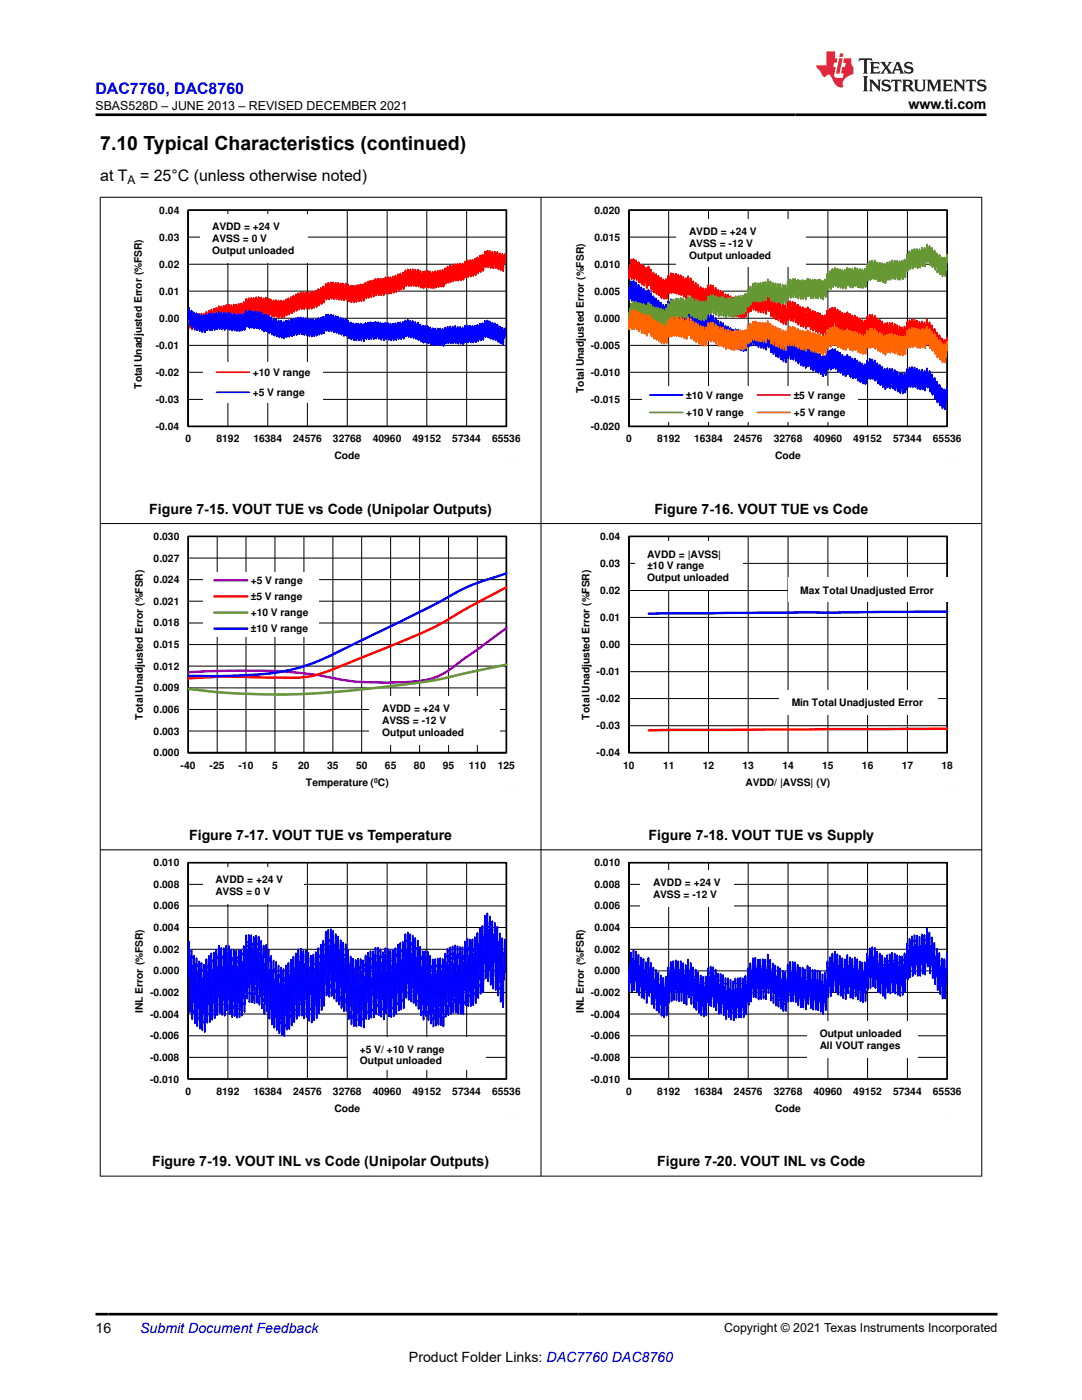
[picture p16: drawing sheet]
<svg xmlns="http://www.w3.org/2000/svg" width="216mm" height="279mm" viewBox="0 0 216 279" stroke-linecap="round" stroke-linejoin="round" font-family="sans-serif">
<defs><g id="words">
<text font-size="3.9" x="20" y="29.9">7.10 Typical Characteristics (continued)</text>
<text font-size="3.2" fill="#00f" x="19" y="18.7">DAC7760, DAC8760</text>
<g font-size="3.2">
<text x="20" y="36.1">at T</text>
<text x="27.9" y="36.1">= 25°C (unless otherwise noted)</text>
</g>
<g font-size="2.8">
<text x="181.3" y="21.8">www.ti.com</text>
<text x="29.8" y="102.5">Figure 7-15. VOUT TUE vs Code (Unipolar Outputs)</text>
<text x="130.6" y="102.5">Figure 7-16. VOUT TUE vs Code</text>
<text x="37.7" y="167.6">Figure 7-17. VOUT TUE vs Temperature</text>
<text x="129.4" y="167.6">Figure 7-18. VOUT TUE vs Supply</text>
<text x="30.3" y="232.7">Figure 7-19. VOUT INL vs Code (Unipolar Outputs)</text>
<text x="131.1" y="232.7">Figure 7-20. VOUT INL vs Code</text>
<text x="19" y="266.1">16</text>
<text x="81.6" y="271.7">Product Folder Links: DAC7760 DAC8760</text>
</g>
<text font-size="2.8" fill="#00f" x="28" y="266.1">Submit Document Feedback</text>
<g font-size="2.5">
<text x="19" y="21.9">SBAS528D – JUNE 2013 – REVISED DECEMBER 2021</text>
<text x="144.5" y="265.8">Copyright © 2021 Texas Instruments Incorporated</text>
</g>
<text font-size="2.4" x="25.5" y="36.7">A</text>
<g font-size="2.1">
<text x="31.8" y="42.6">0.04</text>
<text x="42.4" y="46">AVDD = +24 V</text>
<text x="118.6" y="42.6">0.020</text>
<text x="137.5" y="46.9">AVDD = +24 V</text>
<text x="31.8" y="53.4">0.02</text>
<text x="31.8" y="48">0.03</text>
<text x="42.4" y="48.3">AVSS = 0 V</text>
<text x="42.4" y="50.7">Output unloaded</text>
<text x="118.6" y="53.4">0.010</text>
<text x="118.6" y="48">0.015</text>
<text x="137.5" y="49.3">AVSS = -12 V</text>
<text x="137.5" y="51.6">Output unloaded</text>
<text x="31.8" y="58.8">0.01</text>
<text x="118.6" y="58.8">0.005</text>
<text x="31.8" y="64.2">0.00</text>
<text x="118.6" y="64.2">0.000</text>
<text x="31.1" y="69.6">-0.01</text>
<text x="117.9" y="69.6">-0.005</text>
<text x="28.3" y="77.6" transform="rotate(-90 28.3 77.6)">Total Unadjusted Error (%FSR)</text>
<text x="31.1" y="75">-0.02</text>
<text x="50.5" y="75">+10 V range</text>
<text x="117.9" y="75">-0.010</text>
<text x="31.1" y="80.4">-0.03</text>
<text x="50.5" y="79">+5 V range</text>
<text x="116.5" y="78.5" transform="rotate(-90 116.5 78.5)">Total Unadjusted Error (%FSR)</text>
<text x="117.9" y="80.4">-0.015</text>
<text x="136.9" y="79.6">ì10 V range</text>
<text x="136.9" y="83.1">+10 V range</text>
<text x="158.4" y="79.6">ì5 V range</text>
<text x="158.4" y="83.1">+5 V range</text>
<text x="31.1" y="85.8">-0.04</text>
<text x="37" y="88.3">0</text>
<text x="43.2" y="88.3">8192</text>
<text x="50.6" y="88.3">16384</text>
<text x="58.5" y="88.3">24576</text>
<text x="66.4" y="88.3">32768</text>
<text x="74.4" y="88.3">40960</text>
<text x="82.3" y="88.3">49152</text>
<text x="90.2" y="88.3">57344</text>
<text x="98.2" y="88.3">65536</text>
<text x="117.9" y="85.8">-0.020</text>
<text x="124.9" y="88.3">0</text>
<text x="131.1" y="88.3">8192</text>
<text x="138.5" y="88.3">16384</text>
<text x="146.4" y="88.3">24576</text>
<text x="154.4" y="88.3">32768</text>
<text x="162.3" y="88.3">40960</text>
<text x="170.3" y="88.3">49152</text>
<text x="178.2" y="88.3">57344</text>
<text x="186.1" y="88.3">65536</text>
<text x="66.7" y="91.7">Code</text>
<text x="154.7" y="91.7">Code</text>
<text x="30.7" y="107.7">0.030</text>
<text x="119.7" y="107.7">0.04</text>
<text x="30.7" y="112.1">0.027</text>
<text x="119.7" y="113.1">0.03</text>
<text x="129.1" y="111.3">AVDD = |AVSS|</text>
<text x="129.1" y="113.6">±10 V range</text>
<text x="30.7" y="116.4">0.024</text>
<text x="50" y="116.6">+5 V range</text>
<text x="50" y="119.8">ì5 V range</text>
<text x="119.7" y="118.5">0.02</text>
<text x="129.1" y="116">Output unloaded</text>
<text x="159.7" y="118.5">Max Total Unadjusted Error</text>
<text x="30.7" y="125">0.018</text>
<text x="30.7" y="120.7">0.021</text>
<text x="50" y="123">+10 V range</text>
<text x="119.7" y="123.9">0.01</text>
<text x="30.7" y="129.3">0.015</text>
<text x="50" y="126.2">ì10 V range</text>
<text x="119.7" y="129.3">0.00</text>
<text x="30.7" y="138">0.009</text>
<text x="30.7" y="133.7">0.012</text>
<text x="119" y="134.7">-0.01</text>
<text x="28.5" y="143.6" transform="rotate(-90 28.5 143.6)">Total Unadjusted Error (%FSR)</text>
<text x="30.7" y="142.3">0.006</text>
<text x="76.3" y="142.1">AVDD = +24 V</text>
<text x="117.6" y="143.6" transform="rotate(-90 117.6 143.6)">Total Unadjusted Error (%FSR)</text>
<text x="119" y="140.1">-0.02</text>
<text x="158" y="140.9">Min Total Unadjusted Error</text>
<text x="30.7" y="146.6">0.003</text>
<text x="76.3" y="144.5">AVSS = -12 V</text>
<text x="76.3" y="146.8">Output unloaded</text>
<text x="119" y="145.5">-0.03</text>
<text x="30.7" y="150.9">0.000</text>
<text x="36" y="153.4">-40</text>
<text x="41.8" y="153.4">-25</text>
<text x="47.6" y="153.4">-10</text>
<text x="54.3" y="153.4">5</text>
<text x="59.5" y="153.4">20</text>
<text x="65.3" y="153.4">35</text>
<text x="71" y="153.4">50</text>
<text x="76.8" y="153.4">65</text>
<text x="82.6" y="153.4">80</text>
<text x="88.4" y="153.4">95</text>
<text x="93.6" y="153.4">110</text>
<text x="99.3" y="153.4">125</text>
<text x="119" y="150.9">-0.04</text>
<text x="124.4" y="153.4">10</text>
<text x="132.3" y="153.4">11</text>
<text x="140.2" y="153.4">12</text>
<text x="148.2" y="153.4">13</text>
<text x="156.1" y="153.4">14</text>
<text x="164" y="153.4">15</text>
<text x="172" y="153.4">16</text>
<text x="179.9" y="153.4">17</text>
<text x="187.9" y="153.4">18</text>
<text x="61" y="156.8">Temperature ( C)</text>
<text x="148.8" y="156.8">AVDD/ |AVSS| (V)</text>
<text x="30.7" y="172.9">0.010</text>
<text x="118.6" y="172.9">0.010</text>
<text x="30.7" y="177.2">0.008</text>
<text x="43" y="176.3">AVDD = +24 V</text>
<text x="43" y="178.6">AVSS = 0 V</text>
<text x="118.6" y="177.2">0.008</text>
<text x="130.3" y="176.9">AVDD = +24 V</text>
<text x="130.3" y="179.2">AVSS = -12 V</text>
<text x="30.7" y="185.8">0.004</text>
<text x="30.7" y="181.5">0.006</text>
<text x="118.6" y="185.8">0.004</text>
<text x="118.6" y="181.5">0.006</text>
<text x="30.7" y="190.1">0.002</text>
<text x="118.6" y="190.1">0.002</text>
<text x="30.7" y="194.5">0.000</text>
<text x="118.6" y="194.5">0.000</text>
<text x="28.5" y="202.1" transform="rotate(-90 28.5 202.1)">INL Error (%FSR)</text>
<text x="29.9" y="203.1">-0.004</text>
<text x="29.9" y="198.8">-0.002</text>
<text x="116.5" y="202.1" transform="rotate(-90 116.5 202.1)">INL Error (%FSR)</text>
<text x="117.9" y="203.1">-0.004</text>
<text x="117.9" y="198.8">-0.002</text>
<text x="29.9" y="207.4">-0.006</text>
<text x="117.9" y="207.4">-0.006</text>
<text x="163.6" y="207">Output unloaded</text>
<text x="163.6" y="209.3">All VOUT ranges</text>
<text x="29.9" y="211.7">-0.008</text>
<text x="71.8" y="210.1">+5 V/ +10 V range</text>
<text x="71.8" y="212.4">Output unloaded</text>
<text x="117.9" y="211.7">-0.008</text>
<text x="29.9" y="216">-0.010</text>
<text x="37" y="218.5">0</text>
<text x="43.2" y="218.5">8192</text>
<text x="50.6" y="218.5">16384</text>
<text x="58.5" y="218.5">24576</text>
<text x="66.4" y="218.5">32768</text>
<text x="66.7" y="221.9">Code</text>
<text x="74.4" y="218.5">40960</text>
<text x="82.3" y="218.5">49152</text>
<text x="90.2" y="218.5">57344</text>
<text x="98.2" y="218.5">65536</text>
<text x="117.9" y="216">-0.010</text>
<text x="124.9" y="218.5">0</text>
<text x="131.1" y="218.5">8192</text>
<text x="138.5" y="218.5">16384</text>
<text x="146.4" y="218.5">24576</text>
<text x="154.4" y="218.5">32768</text>
<text x="154.7" y="221.9">Code</text>
<text x="162.3" y="218.5">40960</text>
<text x="170.3" y="218.5">49152</text>
<text x="178.2" y="218.5">57344</text>
<text x="186.1" y="218.5">65536</text>
</g>
<text font-size="1.4" x="74.7" y="156.2">0</text>
</g></defs>
<g fill="none" stroke="#000" stroke-width=".2">
<path d="M37.6 41.9h63.4v43.2h-63.4zM37.6 58.1h63.4M37.6 52.7h63.4M37.6 47.3h63.4M45.5 41.9v43.2M53.4 41.9v43.2M61.3 41.9v43.2M69.3 41.9v43.2M77.2 41.9v43.2M85.2 41.9v43.2M93.1 41.9v43.2M37.6 79.7h63.4"/>
<path d="M37.6 74.3h63.4M37.6 68.9h63.4M37.6 63.5h63.4"/>
</g>
<path d="M37.5 41.9h63.5v43.2h-63.5zM37.5 41.9v43.2" fill="none" stroke="#000" stroke-width=".33"/>
<path d="M62 58.8v-.1l-.3 3-.1-3.4-.2 1.9-.1-.5-.1 1.9-.2-3.3-.3 3.4-.1-3.3-.2 1.9-.1-.5-.1 1.9-.2-3.3-.3 3.4-.1-3.3-.2 1.9-.1-.4-.1 2-.2-3.2-.3 3.5-.1-3.3-.1 2-.1-.4v.3l-.1-.3-.1 1.9-.1-3.2-.4 3.5-.1-3.3-.1 1.9-.1-.4v.4l-.1-.3-.1 1.8-.1-3.2-.4 3.6-.1-3.3-.1 1.9-.1-.5v.4l-.1-.2-.1 1.7-.1-3.3-.4 3.3-.1-3.3-.1 1.9-.1-.5v.3l-.1-.2v1.8l-.2-3.4-.4 3.3-.1-3.3-.3 3.3-.2-3.4-.1 1.8-.1-.5-.2 1.9-.1-3.5-.3 3.2-.2-3.3-.1 2-.1-.4-.2 1.9-.1-3.4-.3 3.2-.2-3.3-.1 1.9-.1-.5-.1 1.8-.2-3.3-.3 3.3-.2-3.3-.1 1.9-.1-.4-.1 1.9-.2-3.3-.3 3.4-.2-3.4-.1 2-.1-.5-.1 1.9v-.8M74.2 57.4l.1 .4 .1-1.9 .2 3.3 .3-3.5 .2 3.3 .1-1.8v.2v-.4l.1 .5 .1-1.9 .2 3.3 .3-3.3 .2 3.3 .1-1.8 .1 .4 .1-1.9 .2 3.4 .3-3.7 .2 3.3 .1-1.8 .1 .4 .1-1.9 .2 3.3 .3-3.3 .2 3.3 .1-2 .1 .5 .1-1.9 .2 3.3 .3-3.5 .2 3.3 .3-3.5v.6v-.7l.2 3.3 .3-3.4 .1 3.3 .1-2 .2 .5 .1-2 .1 3.3 .4-3.8 .1 3.2 .1-1.9 .2 .5 .1-1.9 .1 3.3 .4-3.3 .1 3.3 .1-1.9 .2 .5 .1-1.9 .1 3.3 .4-3.3 .1 3.3 .1-1.9 .2 .4v-1.8l.2 3.4 .1-1.7v.2v-.3l.2 .5 .1-1.9 .1 3.4 .1-1.8 .1 .5 .2-1.9 .1 3.4 .4-3.5 .1 3.2 .3-3.3 .2 3.4 .1-1.9 .1 .5 .2-1.9 .1 3.4 .3-3.3 .1 .9v-.7l.1 3.1M74.3 57.7l-.1-.3-.1 1.9-.2-3.3-.3 3.5-.2-3.3-.3 3.4-.2-3.2-.1 2.1v-.3l-.1 .3v-.3l-.1 1.9-.1-3.4-.4 3.4-.2-3.3v1.9l-.2-.5-.1 1.9-.1-3.3-.4 3.5-.2-3.3v1.9l-.2-.5-.1 2-.1-3.4-.4 3.4-.1-3.4-.1 1.8-.2-.5v1.9l-.2-3.5-.4 3.2-.1-3.3-.1 2-.2-.5v1.9l-.2-3.4-.4 3.3-.1-3.4-.1 1.9-.2-.4v1.8l-.2-3.4-.4 3.3-.1-3.3-.1 1.9-.2-.4v1.8l-.2-3.4-.3 3.4-.2-3.4-.1 2-.1-.5v.3l-.1-.1v1.8l-.2-3.4-.3 3.4-.2-3.2-.3 3.8-.2-3.2-.3 3.5-.2-3.2-.3 3.4-.2-3.2-.1 2-.1-.4-.1 2-.2-3.3-.3 3.5-.2-3.3-.1 2-.1-.5-.1 2-.2-3.3v.4v-.1M98.7 50.9v-.7l.2 3.3 .1-1.9 .1 .5 .1-1.8 .2 3.4 .3-3.1 .2 3.3 .1-1.9 .1 .6 .1-1.9 .2 3.4 .3-3.4 .1 1.6M98.7 50.9l-.3 2.7-.1-3.4-.2 1.9-.1-.5-.1 1.8-.2-3.3-.3 3.3-.1-3.4-.1 1.9-.2-.5-.1 1.9-.1-3.1-.4 3.9-.1-3.3-.1 1.9-.1-.3v.3l-.1-.3-.1 1.9-.1-3.3-.4 3.6-.1-3.3-.4 3.6-.1-3.3-.4 3.5-.1-3.3-.1 2-.1-.5v.3l-.1-.1v1.7l-.2-3.3-.1 1.9-.1-.3v.3v-.4l-.2 1.9-.1-3.3-.1 1.9-.1-.5v.3l-.1-.1v1.7l-.2-3.1-.1 2-.1-.2v.3v-.3l-.2 1.9-.1-3.3-.3 3.4-.2-3.4-.1 2-.1-.5-.2 1.9-.1-3.3-.3 3.3-.2-3.3-.1 2-.1-.5-.1 2-.2-3.3-.3 3.4-.2-3.3-.1 1.9-.1-.4-.1 2-.2-3.3-.3 3.4-.2-3.1v.7v-.6l-.3 3.6-.2-3.3-.3 3.3-.1-3.3-.2 1.9-.1-.5-.1 2-.2-3.3-.3 3.4-.2-3.3v.7v-.5l-.3 3.3-.1-1.7M49.8 62.8l-.2-3.3-.3 3.3-.2-3.2v.6v-.4l-.3 3.7-.2-3.3-.3 3.6-.2-3.3-.1 2v-.4v.3l-.1-.3-.1 1.9-.2-3.4-.3 3.5-.1-3.4-.2 1.9-.1-.4v.3v-.2l-.1 1.8-.2-3.3-.3 3.4-.1-3.3-.2 1.9-.1-.5v.3v-.2l-.1 1.8-.1-3.4-.2 1.8-.1-.5-.1 2-.1-3.3-.4 3.6-.1-3.3-.4 3.4-.1-3.4-.4 3.3-.1-3.3-.1 2-.2-.5-.1 2-.1-3.2-.4 3.5-.1-3.3-.1 2-.2-.5-.1 1.9-.1-3.2-.4 3.4-.1-3.2-.1 1.9-.2-.5v2l-.2-3.2-.3 3.7-.2-3.3-.1 1.9-.1-.5-.1 1.9-.2-3.3-.3 3.3-.2-3.3-.1 1.9-.1-.4-.1 1.8-.2-3.4-.3 3.3-.2-3.3-.1 1.9-.1-.4-.1 1.7-.2-3.4-.3 3.2-.2-3.5-.1 1.8v-.5l-.1 .2" fill="none" stroke="#f00" stroke-width=".33"/>
<path d="M37.5 63l.1-.2v.4l.1-1.8 .2 3.6 .3-3 .1 3.4 .2-1.8 .1 .6 .1-1.9 .2 3.4 .3-3.2 .2 3.4v-1.7l.1 .9 .2-2.4 .2 3.4 .3-3.3 .1 3.5 .1-1.9 .1 .9 .2-2.3 .2 3.4 .3-3.7 .1 3.2 .1-1.9v.9l.1-.8 .1 .4 .1-1.9 .1 3.4 .4-3.5 .1 3.4 .1-1.9v.8l.1-.7 .1 .4 .1-1.9 .1 3.3 .4-3.5 .1 3.4 .4-3.5 .1 3.4 .4-3.3 .1 3.4 .1-1.9v.7l.1-.7 .1 .4 .1-1.8 .1 3.4 .4-3.5 .1 3.2 .1-1.9v.7l.3-2 .1 3.4 .1-1.7v.2v-.3l.1 .5 .2-1.9 .1 3.4 .3-3.4 .2 3.4 .1-1.8v.2v-.3l.1 .5 .2-1.9 .1 3.4 .3-3.4 .2 3.4 .1-1.8v-.1l.1 .4v-.4v.4l.1-1.9 .2 3.3 .3-3.5 .2 3.4 .3-3.7v.4v-.6l.2 3.2 .3-3.2 .2 3.4M62 64.1v.1v-.4l.2 3.4 .1-2v.8v-.7l.1 .4 .1-1.9 .2 3.3 .3-3.4 .2 3.3 .1-1.9v.7l.1-.7v.4l.1-2 .2 3.3 .3-3.4 .2 3.3 .3-3.5 .2 3.3 .3-3.7 .2 3.2 .3-3.3 .2 3.4v-1.8l.1 .2v-.3l.1 .5 .1-2 .2 3.5 .3-3.3 .2 3.4v-1.8l.1-.1 .1 .5 .1-1.8 .1 3.4 .4-3.3 .2 3.4v-1.8v.9l.3-2.3 .1 3.4 .4-3.2 .1 3.4 .1-1.8v.9l.1-.8 .1 .4 .1-2 .1 3.3 .4-3 .1 3.5 .1-1.9v.9l.1-.8 .1 .5 .1-1.9 .1 3.5 .4-3.3 .1 3.4 .1-1.9v.8l.1-.7 .1 .4 .1-1.9 .1 3.4 .4-3.4 .1 3.3 .1-1.9v.8v-.7l.2 .4v-1.9l.2 3.4 .4-3.3 .1 3.4 .1-1.9v.7l.1-.6v.3l.1-2.1 .2 3.2 .3-3.3 .2 3.3 .3-3.4 .2 3.4 .1-1.9 .1 .4M62 64.2v-.1l-.3 3-.2-3.5-.1 1.9-.1-.5v.8v-.8l-.1 1.9-.2-3.4-.3 3.4-.1-3.4-.2 1.9-.1-.5v.8v-.9l-.1 1.9-.2-3.4-.3 3.4-.1-3.4-.3 2.5v-.9l-.1 1.9-.2-3.3-.3 3.5-.1-3.4-.3 2.6v-1l-.1 1.9-.1-3.3-.4 3.4-.1-3.3-.1 1.9-.2-.5v.1l-.1 1.8-.1-3.2-.4 3.6-.1-3.4-.1 1.9-.1-.5v.3l-.1-.2-.1 1.8-.1-3.4-.1 1.7v-.2l-.1 .4v-.5l-.1 .6v-.6l-.1 1.8-.1-3.4-.1 1.9-.1-.5v.3l-.1-.2v1.7l-.2-3.4-.3 2.1v-.7l-.1 1.9-.1-3.4-.3 3.2-.2-3.4-.1 1.8-.1-.5v.6v-.7l-.2 1.9-.1-3.5-.3 3.1-.2-3.4-.4 3.5-.1-3.5-.1 1.8-.1-.5v.1l-.1 1.8-.2-3.5-.1 1.9-.1-.4v.7v-.8l-.1 1.9-.2-3.5-.3 3.3-.2-3.4-.1 1.9-.1-.4v.8v-.8l-.1 1.9-.2-3.3-.3 3.3-.2-3.5-.2 2.4v-.9l-.1 1.9v-.8M74.2 65.8l.1 .5 .1-1.9 .2 3.3 .3-3.5 .2 3.4 .1-1.7v.1v-.3l.1 .5 .1-1.9 .2 3.4 .3-3.3 .2 3.4 .1-1.8v-.1l.1 .5 .1-1.9 .2 3.5 .3-3.6 .2 3.3 .1-1.8v.9l.2-2.4 .2 3.5 .3-3.4 .1 3.4 .1-1.9 .1 .9 .2-2.3 .2 3.3 .3-3.4 .1 3.3 .1-1.9v.8l.3-2.4 .2 3.4 .3-3.4 .1 3.4 .1-2v.8l.1-.7 .1 .4 .1-1.9 .1 3.3 .4-3.7 .1 3.3 .1-1.9v.8l.1-.8 .1 .5 .1-1.9 .1 3.4 .4-3.3 .1 3.4 .1-1.9v.7l.1-.6 .1 .4 .1-1.9 .1 3.4 .4-3.3 .1 3.5 .3-3.3 .2 3.5 .1-1.7v.2v-.4l.2 .6 .1-1.9 .1 3.5 .3-3.2 .2 3.4 .4-3.4 .1 3.3 .3-3.2 .2 3.4 .1-1.8 .1 .5 .2-1.9 .1 3.5 .3-3.3 .2 3.3M98.7 65.2v-.7l.2 3.4 .1-1.8v.7v-.7l.1 .5 .2-1.8 .1 3.5 .3-3.2 .2 3.5 .1-1.9v.8v-.7l.1 .4 .2-1.8 .1 3.5 .3-3.4 .1 1.6v-.7M98.7 65.2l-.1 1.2-.1-.5v.1l-.1 1.8-.1-3.4-.2 1.9-.1-.5v.8v-.9l-.1 1.9-.2-3.5-.3 3.3-.1-3.5-.3 2.3v-.9l-.1 1.9-.1-3.2-.4 3.8-.1-3.3-.3 2.5v-.9l-.1 1.8-.1-3.3-.4 3.5-.1-3.3-.4 3.5-.1-3.4-.4 3.5-.1-3.4-.1 2-.1-.5v.3l-.1-.1v1.7l-.2-3.4-.4 3.4-.1-3.5-.1 1.9-.1-.4v.3l-.1-.2v1.8l-.2-3.2-.4 3.6-.1-3.4-.3 3.4-.2-3.4-.1 1.9-.1-.4v.6v-.7l-.2 1.9-.1-3.4-.3 3.3-.2-3.4-.1 1.9-.1-.4v.7v-.8l-.1 2-.2-3.4-.3 3.4-.2-3.4-.1 2-.1-.5v.8v-.8l-.1 1.9-.2-3.3-.3 3.4-.2-3.2v.6v-.5l-.3 3.5-.2-3.4-.3 3.3-.2-3.4-.2 2.4v-1l-.1 2-.2-3.4-.3 3.4-.2-3.4-.2 2.5v-.9l-.1 1.8-.1-1.7" fill="none" stroke="#00f" stroke-width=".33"/>
<path d="M40.6 72.3h23.9v8h-23.9z" fill-rule="evenodd" fill="#fff"/>
<path d="M43.2 74.3h6.6" fill="none" stroke="#f00" stroke-width=".33"/>
<path d="M43.2 78.3h6.6" fill="none" stroke="#00f" stroke-width=".33"/>
<path d="M24 40.9h80v52.3h-80z" fill="none" stroke="#fefefe" stroke-width=".2" stroke-dasharray=".4 .1" stroke-linecap="butt"/>
<path d="M39.9 42.8h21.5v9.6h-21.5z" fill-rule="evenodd" fill="#fff"/>
<g fill="none" stroke="#000" stroke-width=".2">
<path d="M125.5 41.9h63.5v43.2h-63.5zM125.5 58.1h63.5M125.5 52.7h63.5M125.5 47.3h63.5M133.4 41.9v43.2M141.4 41.9v43.2M149.3 41.9v43.2M157.2 41.9v43.2M165.2 41.9v43.2M173.1 41.9v43.2M181.1 41.9v43.2M125.5 79.7h63.5"/>
<path d="M125.5 74.3h63.5M125.5 68.9h63.5M125.5 63.5h63.5"/>
</g>
<path d="M125.5 41.9h63.5v43.2h-63.5zM125.5 41.9v43.2" fill="none" stroke="#000" stroke-width=".33"/>
<path d="M125.5 58.8v-1l.1 2 .1-2.7 .1 1.8 .1-2.8 .2 4 .1-3 .1 1.8 .1-2.8 .1 3.9 .2-2.7 .1 1.9 .1-2.9 .2 4.1 .1-2.8 .1 1.9 .1-2.7v1.2v-1.1l.1 4 .2-2.7 .1 1.9 .1-2.8 .1 4.1 .2-2.9 .1 1.9 .1-2.8 .1 4 .1-2.1v.9l.1-1.6 .1 2 .1-2.7 .1 4.1 .2-2.7 .1 1.5 .1-3.2 .1 3.9 .2-2.6 .1 2 .1-2.6 .1 4.2 .2-2.8v1.9l.2-2.7 .1 4.1 .1-2.8 .2 1.9 .1-2.8 .1 4.1 .2-2.7 .1 1.9 .1-2.9 .1 4.1 .1-2.8 .2 1.9 .1-2.7 .1 4.1 .1-2.8 .1 1.9 .2-2.8 .1 4 .1-2.9 .1 1.8 .2-2.9 .1 4 .1-2.9 .1 1.6 .2-3.4 .1 3.6 .1-2.9 .1 1.8 .2-2.9 .1 4 .1-2.8 .1 1.8 .1-2.9 .2 3.9 .1-2.8 .1 1.8 .1-2.8 .2 4 .1-2.8 .1 1.9 .1-2.9 .2 4.1 .1-2.8 .1 1.8 .1-2.9 .1 4 .2-2.7 .1 1.9 .1-2.9 .2 4.1 .1-2.7 .1 1.8 .1-2.8v1.2l.1-1.1v4l.2-2.8 .1 1.6 .1-3.3 .2 3.9 .1-2.7 .1 2 .1-1M137.7 63.6l.1-2.5 .1 4.2 .2-2.7 .1 1.9 .1-2.8 .2 4.1 .1-2.8 .1 1.9 .1-2.8 .1 4.1 .2-2.7 .1 1.8 .1-2.7 .2 4.1 .1-2.7 .1 1.8 .1-2.8 .1 4.1 .2-2.8 .1 1.9 .1-2.8 .2 4 .1-2.8 .1 1.7 .1-2.8 .1 3.9 .2-2.9 .1 1.6 .1-3.3 .1 3.8 .2-2.8 .1 1.8 .1-2.8v1.4v-1.1l.1 3.7 .2-2.8v1.9l.2-2.9 .1 4v-1.1v1.2l.2-2.8 .1 1.9 .1-2.7 .1 4.1 .1-2.7 .1 1.9 .2-2.8 .1 4v-1.1v1.2l.2-2.8 .1 1.8 .1-2.9 .1 4 .1-2.8 .1 1.8 .2-2.7 .1 4 .2-2.7 .1 1.9 .1-2.7 .1 4.1 .1-2.7 .1 1.8v-.5l.1 .2 .1-2.7 .1 3.9 .2-2.7v1.8l.1-2.7 .2 4 .1-2.8 .1 1.9 .2-2.8 .1 4 .2-3v1.7l.2-2.8 .1 4 .1-2.9 .1 1.9 .1-2.9 .1 1.2v-1.1l.1 3.9 .1-2.8 .1 1.8 .2-2.9 .1 4.1 .1-2.8 .1 1.8 .1-2.9 .2 4 .1-2.9 .1 1.8 .2-2.9 .1 3.9 .1-2.9 .1 1.5 .1-3.1 .2 3.7 .1-2.9 .1 1.8 .2-2.9 .1 3.8 .1-2.5M149.9 67.2l.1-1.1 .1 1.7 .1-3 .1 4 .2-2.9 .1 1.8 .2-2.8v3.9l.1-1v1.2l.1-2.8 .1 1.9 .1-2.8 .1 4 .2-2.8 .1 1.8 .1-2.9 .2 4.1 .1-2.9 .1 1.8 .1-2.8 .2 4 .1-2.8 .1 1.8 .1-2.8 .2 4 .1-2.8 .1 1.7 .1-3.3 .1 4 .2-2.6 .1 2 .1-2.6 .1 4.1 .2-2.8 .1 1.9 .1-2.7 .1 4 .2-2.9v1.9l.2-2.6 .1 4 .2-2.8 .1 1.8 .1-2.8 .1 4.1 .2-2.8v1.8l.2-2.8 .1 4.1 .2-2.7 .1 1.9 .1-2.8 .1 4 .1-2.7 .1 1.8 .2-2.9 .1 4 .2-2.9 .1 1.6 .1-3.2 .1 3.7 .1-2.8 .1 1.8 .2-2.8 .1 4 .1-2.8 .1 1.8 .2-2.9 .1 4 .1-2.8 .1 1.9 .2-2.9 .1 4.1 .1-2.9 .1 1.9 .2-2.7 .1 4.2 .1-2.8 .1 1.8 .2-2.7 .1 4 .1-2.8 .2 1.8 .1-2.8 .1 3.8v-1v1.2l.1-2.8 .1 1.9 .1-2.8 .2 4.1 .1-2.8 .1 1.7v-.6v.4l.2-3v3.8l.1-1.1v1.2l.1-2.7 .1 1.9 .1-2.7 .2 4.1 .1-2.8 .1 1.8 .2-2.7v1.9v-1M162.2 71.9v-1l.1 3.1 .1-2.9 .1 1.9 .1-2.9 .2 4.1 .1-2.9 .1 1.9 .2-2.8 .1 4 .1-2.7v.4v-.6l.1 1.9 .1-2.8 .2 4.1 .1-2.8 .1 1.9 .1-2.7 .2 4 .1-2.9 .1 1.8 .1-3 .2 3.9 .1-3 .1 1.6v-.3l.1-3.1 .1 3.7 .2-2.9 .1 1.8 .1-2.8 .2 3.9 .1-2.9 .1 1.7 .1-2.9 .1 3.9 .1-2.3v1l.1-1.6 .1 1.8 .1-2.9 .1 4.1 .2-2.8 .1 1.9 .1-2.7v1.2v-1l.1 3.9 .2-2.8 .1 1.8 .1-2.8 .1 4 .2-2.7 .1 1.8 .1-2.7 .1 4 .2-2.8 .1 1.9 .1-2.8 .1 4 .2-2.8 .1 1.7 .1-3.2 .1 3.9 .1-2.7 .2 1.9 .1-2.7 .1 4.1 .2-2.8 .1 1.8 .1-2.8 .1 4.1 .1-2.8 .1 1.8 .1-.6v.4l.1-2.9 .1 3.9v-1.1v1.2l.2-2.7v1.9l.2-2.8 .1 4.1 .1-2.8 .1 1.9 .2-2.8 .1 4 .2-2.8v1.8l.2-2.8 .1 4.1 .1-2.9 .1 1.8 .2-2.8 .1 4 .1-2.9 .1 1.5 .1-3.3 .2 3.6 .1-2.9 .1 1.8 .1-2.9 .2 4.1 .1-2.9 .1 1.8 .1-2.9 .2 3.9 .1-2.8 .1 1.9v-.5M174.4 74.7l.1-2.8 .2 4.1 .1-2.8 .1 1.9 .2-2.7 .1 4.2 .1-2.8 .1 1.8 .1-2.8 .1 4.1 .1-2.3 .1 1v-1.6l.1 1.9 .2-2.7 .1 4.1 .1-2.8 .1 1.9 .1-2.8 .1 4.1 .2-2.7 .1 1.7 .1-3.2 .2 3.8 .1-2.8 .1 1.9 .1-2.9 .1 4 .2-2.8 .1 1.7 .1-2.8 .2 4 .1-2.8 .1 1.8 .1-2.8 .1 4.1 .2-2.9 .1 1.9 .1-2.8 .2 4.1 .1-2.9 .1 1.9 .1-2.8 .1 4.1 .2-2.9v1.9l.2-2.9 .1 3.9 .2-2.9 .1 1.8 .1-2.9 .1 3.9 .2-2.9v1.5l.1-.5v.3l.1-3.1 .1 3.6 .2-2.9 .1 1.8 .1-2.9 .1 4 .1-3 .1 1.8 .2-2.8 .1 3.9 .2-2.7 .1 1.8 .1-3 .1 3.9 .1-2.8 .1 1.9 .2-2.8 .1 4 .2-2.7 .1 1.8 .1-2.8 .1 4 .1-2.9 .1 1.7 .2-2.9 .1 4 .2-2.7v1.8l.2-2.8 .1 4 .1-2.8 .1 1.6 .1-.3 .1-3 .1 3.8 .2-2.6v2l.2-2.7 .1 4.2 .1-2.7 .1 1.9 .1-2.7 .1 1.2v-1l.1 3.9 .1-2.7 .1 2 .2-2.7 .1 4.2 .1-1.7M189 78.4v.7l-.1-1.8-.1 3.1-.1-1.6-.1 2.9-.1-4-.2 2.8-.1-1.8-.1 2.8-.2-4.1-.1 2.7-.1-1.9-.1 2.7-.1-4.2-.2 2.8-.1-1.9-.1 2.8-.2-4.2-.1 2.6-.1-1.9-.1 2.1" fill="none" stroke="#00f" stroke-width=".33"/>
<path d="M125.5 54.6v-1l.1 2 .1-2.8 .1 1.9 .1-2.9 .2 3.9 .1-2.9 .1 1.8v-.6v.4l.1-2.7 .2 4 .1-2.8 .1 1.9 .1-2.9 .2 4 .1-2.7 .1 1.9 .1-2.7 .1 4 .2-2.8 .1 1.9 .1-2.7 .1 4 .2-2.8 .1 1.8v-.4v.2l.1-2.6 .1 4 .2-2.8 .1 2 .1-2.7 .1 4 .2-2.8 .1 1.8 .1-3.3 .1 3.8 .2-2.6 .1 2 .1-2.6 .1 4.1 .2-2.8v2l.2-2.7 .1 4 .1-2.2v.9v-1.5l.2 1.9 .1-2.8 .1 4 .2-2.7 .1 1.9 .1-2.9 .1 4 .1-2.8 .2 1.9 .1-2.7 .1 4.1 .1-2.8 .1 1.9 .2-2.9 .1 4 .1-2.9 .1 1.8 .2-2.9 .1 3.9 .1-2.9 .1 1.7 .2-3.4 .1 3.5 .1-2.9 .1 1.8 .2-2.9 .1 4 .1-2.8 .1 1.8 .1-2.9 .2 3.9 .1-2.9 .1 1.8 .1-2.8 .2 4 .1-2.8 .1 1.9 .1-2.9 .2 4 .1-2.8 .1 1.8v-.5v.3l.1-2.7 .1 4 .2-2.7 .1 1.9 .1-2.9 .2 4.1 .1-2.8 .1 1.9 .2-2.8v3.9l.2-2.8 .1 1.7 .1-3.3 .2 3.8 .1-2.7 .1 2.1 .1-1.1M137.7 58l.1-2.5 .1 4.1 .2-2.7 .1 2 .1-2.8 .2 4 .1-2.8 .1 1.9 .1-2.8 .1 4.1 .2-2.8 .1 1.9 .1-2.8 .2 4.1 .1-2.8 .1 1.9 .1-2.7 .1 3.9 .2-2.8 .1 1.9 .1-2.8 .2 4 .1-2.9 .1 1.8 .1-2.8 .1 3.9 .2-2.9v1.6l.1-1v.9l.1-3.2 .1 3.7 .2-2.8 .1 1.9 .1-2.9v1.4v-1.1l.1 3.7 .2-2.8v1.9l.2-2.9 .1 3.9v-1v1.1l.2-2.8 .1 2 .1-2.8 .1 4.1 .1-2.8 .1 2 .2-2.8 .1 3.9 .2-2.8 .1 1.9 .1-2.9 .1 4 .1-2.9 .1 1.9 .2-2.7 .1 4 .2-2.8 .1 1.9 .1-2.7 .1 4.1 .1-2.7 .1 1.8v-.5l.1 .3v-2.9l.2 3.9 .2-2.7v1.9l.1-2.8 .2 4 .1-2.8 .1 1.9 .2-2.8 .1 3.9 .1-3 .1 1.8 .2-2.9 .1 3.9 .1-2.8 .1 1.9v-.5v.2l.1-2.6 .2 3.9 .1-2.8 .1 1.8 .2-2.8 .1 3.9 .1-2.8 .1 1.9 .1-2.9v1.2l.1-1 .1 3.7 .1-2.9 .1 1.8 .2-2.9 .1 3.8 .1-2.9 .1 1.5 .1-3.1 .2 3.7v-2.3l.1 1v-1.6l.1 1.8 .2-3 .1 3.9 .1-2.6M149.9 60.3l.1-1.1 .1 1.7 .1-2.9 .1 3.8 .2-2.8 .1 1.8 .2-2.8v3.9l.1-1.1v1.2l.1-2.8 .1 1.9 .1-2.8 .1 4 .2-2.9 .1 1.9 .1-2.9 .2 4 .1-2.9 .1 1.9 .1-2.9 .1 4 .2-2.9 .1 1.9 .1-2.8 .2 4 .1-2.9 .1 1.7 .1-3.2 .1 3.9 .2-2.7 .1 2.1 .1-2.6 .1 4.1 .2-2.8 .1 1.9 .1-2.7 .1 4 .2-2.9v1.9l.2-2.7 .1 4 .2-2.9 .1 1.9 .1-2.8 .1 4 .2-2.8v1.8l.2-2.7 .1 4 .2-2.8 .1 1.9 .1-2.7 .1 4 .1-2.8 .1 1.8 .1-.4v.2v-2.6l.2 3.9 .2-2.9 .1 1.6 .1-3.2 .1 3.7 .1-2.9 .1 1.9 .2-2.9 .1 3.9 .1-2.8 .1 1.9 .2-2.9 .1 4 .1-2.8 .1 1.8 .2-2.8 .1 4 .1-2.9 .1 2 .2-2.7 .1 4 .1-2.8 .1 1.9 .2-2.7 .1 3.9 .1-2.8 .2 1.7 .1-2.7 .1 3.8v-1v1.2l.1-2.8 .1 1.9 .1-2.8 .2 4 .1-2.8 .1 1.7v-.5v.4l.2-3v3.7l.1-1.1v1.2l.1-2.8 .1 2 .1-2.7 .2 4.1 .1-2.9 .1 1.9 .2-2.8v1.9v-.9M162.2 63.9v-.9l.1 3 .1-2.9 .1 1.9 .1-2.8 .2 4 .1-2.9 .1 1.9 .1-2.8 .2 3.9 .1-2.8 .1 1.8 .1-2.8 .2 4.1 .1-2.8 .1 1.9 .2-2.7 .1 3.9 .1-2.9 .1 1.8 .1-2.9 .2 3.8 .1-3 .1 1.6v-.4v.1l.1-3.1 .1 3.6 .2-2.9 .1 1.9 .1-2.9 .2 3.9 .1-2.9 .1 1.7v-.4v.2l.1-2.7 .1 3.8 .2-2.8 .1 1.8 .1-2.8 .1 4 .2-2.9 .1 2 .1-2.8v1.2v-1l.1 3.9 .2-2.8 .1 1.9 .1-2.8 .1 3.9 .2-2.8 .1 1.9 .1-2.7 .1 4 .1-2.2v.9l.1-1.6 .1 1.9 .1-2.8 .1 4 .2-2.8 .1 1.7 .1-3.2 .1 3.8 .1-2.7 .2 1.9 .1-2.6 .1 4 .2-2.8 .1 1.9 .1-2.9 .1 4 .1-2.7 .1 1.8v-.5l.1 .4 .1-2.9 .1 3.8v-1.1v1.2l.2-2.8v2l.2-2.8 .1 4 .1-2.8 .1 1.9v-.5v.4l.2-2.7 .1 4 .2-2.8v1.9l.2-2.8 .1 3.9 .1-2.8 .1 1.8 .2-2.9 .1 3.9 .1-2.9 .1 1.6 .1-3.3 .2 3.6 .1-2.9 .1 1.8v-.6v.4l.1-2.7 .2 4 .1-2.9 .1 1.8 .1-2.9 .2 3.9 .1-2.8 .1 1.9v-.6M174.4 65.8l.1-2.8 .2 4.1 .1-2.8 .1 1.9 .2-2.7 .1 4.1 .1-2.8 .1 1.9v-.5v.2l.1-2.6 .1 4 .2-2.8 .1 1.9 .2-2.8 .1 4.1 .1-2.8 .1 1.9 .1-2.8 .1 4.1 .2-2.7 .1 1.7 .1-3.2 .2 3.7 .1-2.7 .1 1.9 .1-2.9 .1 4 .1-2.3v.9l.1-1.5 .1 1.8 .1-2.9 .2 4 .1-2.9 .1 1.9 .1-2.8 .1 4 .2-2.8 .1 1.8 .1-2.7 .2 4 .1-2.9 .1 1.9 .1-2.8 .1 4 .2-2.8v1.9l.2-2.9 .1 3.9 .2-2.9 .1 1.8 .1-3 .1 3.9 .2-2.9v1.6l.1-.5v.3l.1-3.2 .1 3.6 .2-3 .1 1.9 .1-2.9 .1 3.9 .1-3 .1 1.8 .2-2.8 .1 3.9 .2-2.8 .1 1.8 .1-2.9 .1 3.9 .1-2.9 .1 1.9 .2-2.7 .1 4 .2-2.8 .1 1.8 .1-2.8 .1 4 .1-3 .1 1.8 .2-2.9 .1 4 .2-2.8v1.9l.2-2.9 .1 4 .1-2.8 .1 1.6 .1-.3v-3l.2 3.8 .2-2.6v2l.2-2.7 .1 4.1 .1-2.7 .1 2 .1-2.8 .1 1.2v-1l.1 3.9 .1-2.7 .1 2 .2-2.7 .1 4.1 .1-1.6M189 68.4v.7l-.1-1.8-.1 3.2-.1-1.7-.1 2.9-.1-3.9-.2 2.8-.1-1.8-.1 2.8-.2-4.1-.1 2.8-.1-2-.1 2.7-.1-4.1-.2 2.7-.1-1.9-.1 2.8-.2-4.2-.1 2.7-.1-2-.1 2.1" fill="none" stroke="#f00" stroke-width=".33"/>
<path d="M150 58.1l-.1 2.7-.1-3.6-.2 2.9-.1-1.8-.1 2.9-.2-3.5-.1 3.3-.1-1.7-.1 2.9-.1-3.6-.2 2.9-.1-1.8-.1 2.9-.1-3.5-.1 .9v-1l-.1 2.8-.1-1.9-.1 2.8-.1-3.7-.2 2.8-.1-1.9-.1 2.9-.2-3.7-.1 2.9-.1-1.9-.1 2.8-.1-3.7-.2 2.9-.1-1.8-.1 2.9-.1-3.6-.2 2.7-.1-1.9-.1 2.8-.1-3.7-.2 2.8v-2l-.2 2.8-.2-3.7v2.9l-.1-.3v.5l-.1-1.9-.1 2.8-.1-3.9-.1 2.7-.1-2-.2 2.9-.1-3.8-.2 2.7-.1-1.9-.1 2.9-.1-3.7-.1 2.9-.1-1.9-.2 2.8-.1-3.8-.2 2.8-.1-2-.1 2.8-.1-3.8-.1 2.7-.1-2-.2 2.8v-1v.9l-.1-3.6-.2 2.9v-2l-.2 2.9-.1-3.8-.1 2.8-.1-1.9-.2 2.8-.1-3.4-.1 3.2-.1-1.6-.2 2.9-.1-3.6-.1 2.8-.1-1.8-.1 2.8-.2-3.7-.1 2.8-.1-1.9-.2 2.8-.1-3.8-.1 2.8-.1-1.9-.1 2.7-.2-3.8-.1 2.8-.1-2-.2 2.8v-3.6l-.1 .9v-1.1l-.1 2.8-.1-1.9-.1 2.8-.2-3.8-.1 2.8-.1-2-.2 2.7-.1-3.9-.1 2.5M162.2 56.8v.8v-1.8l-.2 2.8-.1-1.9-.1 2.8-.2-3.8-.1 2.8-.1-2.1-.1 2.8v-1.1l-.1 1v-3.5l-.2 3v-.3v.4l-.1-1.7-.1 2.8-.2-3.8-.1 2.8-.1-2-.1 2.8-.1-3.7-.2 2.8-.1-1.9-.1 2.9-.1-3.7-.2 2.7-.1-1.9-.1 2.8-.1-3.8-.2 2.7-.1-2-.1 2.9-.1-3.8-.2 2.8-.1-1.9-.1 2.9-.1-3.7-.2 2.8-.1-1.9-.1 2.9-.1-3.8-.2 2.9-.1-1.9-.1 2.8-.1-3.4-.1 3.2-.1-1.7-.2 3-.1-3.7-.2 2.9-.1-2-.1 2.8-.1-3.8-.1 2.8-.1-1.9-.2 2.8-.1-3.8-.2 2.8v-2l-.2 2.9-.1-3.8-.1 2.8-.1-1.9-.2 2.9-.1-3.8-.1 2.5v-.4l-.1 .6v-2l-.2 2.9-.1-3.7-.1 2.7-.1-2-.2 2.8-.1-3.8-.1 2.6-.1-2.1-.2 2.6-.1-3.6-.1 3.2-.1-1.7-.1 2.8-.2-3.7-.1 2.8-.1-1.9-.1 2.8-.2-3.7-.1 2.9-.1-1.9-.1 2.9-.2-3.7-.1 2.8-.1-1.9-.2 2.9-.1-3.8-.1 2.8-.1-1.9-.1 2.8-.2-3.8-.1 2.9-.1-1.9-.2 2.8-.1-3.6-.1 3-.1-1.8-.1 1.2M174.4 54.3v.5l-.1-2-.1 2.8-.2-3.6-.1 2.9-.1-1.9-.1 2.9-.2-3.7-.1 2.6v-.3v.5l-.1-1.9-.1 2.9-.1-3.3-.2 3.3-.1-1.6-.1 2.9-.1-3.7-.2 2.9-.1-1.9-.1 2.9-.1-3.7-.2 2.8v-2l-.2 2.9-.1-3.8-.2 2.6v-.3v.5l-.1-1.9-.1 2.8-.1-3.8-.2 2.7v-2l-.2 2.8v-1.1v1l-.1-3.5-.1 2.9v-.4l-.1 .5-.1-1.9-.1 2.8-.1-3.8-.1 2.9-.1-1.9-.2 2.8-.1-3.8-.2 2.7-.1-2-.1 2.7-.1-3.6-.1 3.2-.1-1.8-.2 2.8-.1-3.7-.1 2.8-.1-1.9-.2 2.8-.1-3.7-.1 2.7-.1-1.9-.2 2.8-.1-3.8-.1 2.9-.1-2-.2 2.8-.1-3.7v1v-1.1l-.1 2.7-.1-1.9-.2 2.8-.1-3.8-.1 2.9-.1-1.9v.5v-.4l-.1 2.7-.2-3.6-.1 3-.1-1.8-.1 2.9-.2-3.6-.1 2.8-.1-1.9-.2 2.9-.1-3.3-.1 3.1v-.1v.3l-.1-1.5-.1 2.9-.2-3.5-.1 2.9-.1-1.8-.1 2.9-.1-3.8-.2 2.8-.1-2-.1 2.8-.2-3.8-.1 2.8-.1-1.9v.5v-.3l-.1 2.6-.1-3.7-.2 2.8-.1-1.9-.1 2.8-.2-3.7-.1 2.8-.1-1.9-.1 2.9-.1-2.8v.8M186.7 52.3l-.1 1.6-.1-3.9-.2 2.7-.1-2.1-.1 2.7-.1-3.7v1l-.1-1.1-.1 2.7-.1-2-.1 2.8-.1-3.9-.2 2.6v-2l-.2 2.6-.1-3.5-.1 3-.1 .3-.1-1.7-.1 2.8-.1-3.8-.2 2.9v-1.9l-.2 2.8-.1-3.7-.2 2.9-.1-1.9-.1 2.9-.1-3.7-.1 2.8-.1-1.9-.2 2.9-.1-3.8-.2 2.8-.1-2-.1 2.8-.1-3.6-.1 2.9-.1-1.8-.2 2.8-.1-3.7-.2 2.8-.1-1.8-.1 2.9-.1-3.7-.1 2.9-.1-1.9v.5l-.1-.3-.1 2.8-.1-3.3-.1 3.1v-.2l-.1 .4v-1.7l-.2 3-.1-3.6-.1 2.9-.1-1.9-.2 2.9-.1-3.6-.2 2.9v-1.9l-.2 2.8-.1-3.8-.1 2.8-.1-1.9-.1 2.8-.2-3.7-.2 2.8v-2l-.2 2.9-.1-3.8-.1 2.8-.1-2-.1 2.9-.2-3.7-.1 2.8-.1-1.8-.2 2.9-.1-3.7-.1 2.8-.1-1.9-.1 2.8-.2-3.5-.1 3.2-.1-1.8-.2 2.7-.1-3.8-.1 2.8-.1-2-.1 2.8-.1-3.8-.2 2.7-.1-1.9v.5v-.4l-.1 2.7-.2-3.7-.1 2.8-.1-1.9-.1 2.8v-1.2l-.1 1v-3.6l-.2 2.7-.1-2-.1 2.8-.2-3.8-.1 2.8M189 51.7v.7l-.1-1.7-.1 3.2-.1-1.7-.1 2.9-.1-3.7-.2 2.8-.1-1.9-.1 2.9-.2-3.8-.1 2.7-.1-2-.1 2.6-.1-3.8-.2 2.8-.1-2-.1 2.7-.2-3.9-.1 2.7-.1-2-.1 2.1M137.8 61l-.1 1-.1-2.1-.1 2.6-.2-3.5-.1 3.3-.1-1.7-.1 2.8-.1-3.6-.2 2.7-.1-1.9-.1 2.8-.2-3.8-.1 2.8-.1-1.9-.2 2.7-.1-3.7-.1 2.7v-.3v.5l-.1-1.9-.1 2.8-.2-3.7-.1 2.8-.1-1.9-.1 2.8-.2-3.7-.1 2.8-.1-1.9-.1 2.9-.2-3.6-.1 2.9-.1-1.9-.1 2.8-.2-3.7-.1 2.9-.1-1.8-.1 2.9-.1-3.4-.2 3.4-.1-1.6-.1 2.9-.1-3.7-.2 2.9-.1-1.8-.1 2.9-.1-3.7-.2 2.8-.1-1.9-.1 2.7-.1-3.8-.2 2.8-.1-2-.1 2.8-.1-3.8-.1 2.9-.1-2-.2 2.8-.1-3.8-.1 2.8-.2-1.9-.1 2.8-.1-3.8-.2 2.7v-2l-.2 2.8-.1-3.9-.1 2.7-.2-2.2-.1 2.7-.1-3.6-.1 3.3-.1-1.7-.2 2.8-.1-3.9-.1 2.7-.1-2-.2 2.8-.1-3.8-.1 2.9-.1-1.9-.2 2.8-.1-3.8-.1 2.8-.1-2v.5v-.4l-.1 2.7-.2-3.8-.1 2.8-.1-2-.1 2.8-.2-3.8-.1 2.9-.1-1.9-.1 2.8-.2-3.7-.1 2.8-.1-1.8-.1 2.9-.2-3.6-.1 2.8-.1-1.9-.1 2.8-.1-1.9v.9" fill="none" stroke="#659832" stroke-width=".33"/>
<path d="M125.5 64.7v-.9l.1 1.9 .1-2.8 .1 1.9 .1-2.8 .2 3.8 .1-3 .1 1.9 .1-2.8 .2 3.8 .1-2.8 .1 1.9 .1-2.8 .2 3.8 .1-2.7 .1 1.9 .1-2.7 .1 3.9 .2-2.8 .1 1.9 .1-2.7 .1 3.9 .2-2.8 .1 1.9 .1-2.9 .1 3.9 .2-2.7 .1 1.9 .1-2.7 .1 3.9 .2-2.7 .1 1.7 .1-3.3 .1 3.7 .2-2.6 .1 2 .1-2.6 .1 4 .2-2.8v2l.2-2.7 .1 3.9 .2-2.8 .1 1.9 .1-2.7 .1 3.8 .2-2.7v2l.2-2.9 .1 3.9 .1-2.7 .1 1.9 .2-2.7 .1 3.9 .1-2.8 .1 1.9 .2-2.8 .1 3.8 .1-2.8 .1 1.8 .2-2.9 .1 3.8 .1-2.9 .1 1.6 .2-3.4 .1 3.4 .1-2.8 .1 1.8 .1-2.8 .2 3.8 .1-2.8 .1 1.8 .1-2.9 .2 3.7 .1-2.8 .1 1.8 .1-2.7 .2 3.8 .1-2.8 .1 1.9 .1-2.9 .2 3.9 .1-2.8 .1 1.9v-.6v.4l.1-2.7 .1 3.8 .2-2.7 .1 1.9 .1-2.8 .2 3.9 .1-2.7 .1 1.9v-.5v.3l.1-2.7 .1 3.9 .2-2.8 .1 1.7 .1-3.3 .2 3.6 .1-2.6 .1 2.1 .1-1.1M149.9 66.5l.1-1.2 .1 1.8 .1-2.9 .1 3.7 .2-2.8 .1 1.9 .2-2.9v3.7l.1-1v1.2l.1-2.8 .1 1.9 .1-2.7 .1 3.8 .2-2.8 .1 1.8 .1-2.8 .2 3.8 .1-2.8 .1 1.9 .1-2.9 .1 3.8 .2-2.8 .1 1.9 .1-2.8 .2 3.8 .1-2.8 .1 1.8 .1-3.3 .2 3.8 .1-2.6 .1 2 .1-2.6 .1 4 .2-2.6v.3v-.5l.1 1.9 .1-2.7 .1 3.8 .2-2.8v1.9l.2-2.7 .1 3.9 .1-2.6 .1 .3v-.5l.1 1.9 .1-2.7 .1 3.8 .2-2.8v1.9l.2-2.7 .1 3.8 .2-2.7 .1 1.9 .1-2.8 .1 3.9 .2-2.8v1.9l.1-.4v.2l.1-2.6 .1 3.8 .2-2.9 .1 1.6 .1-3.1 .1 3.5 .1-2.9 .1 1.9 .2-2.8 .1 3.8 .2-2.8v1.8l.2-2.8 .1 3.8 .1-2.7 .1 1.8 .2-2.8 .1 3.9 .1-2.8 .1 1.9 .2-2.7 .1 3.9 .1-2.8 .1 1.9 .2-2.7 .1 3.8 .1-2.8 .1 1.8 .2-2.7 .1 3.8 .1-2.8 .1 2 .1-2.8 .2 3.8 .1-2.7 .1 1.7v-.5v.4l.2-3v3.6l.1-1.1v1.2l.1-2.7 .1 1.9 .1-2.7 .2 3.9 .1-2.8 .1 2v-.6v.4l.1-2.6 .1 1.8v-.8M150 65.7l-.1 2.5-.1-3.6-.2 2.9-.1-1.8-.1 2.9-.2-3.5-.1 3.2-.1-1.7-.1 2.9-.1-3.7-.2 2.8-.1-1.7-.1 2.9-.1-3.6-.1 1v-1.2l-.1 2.8-.1-1.9-.1 2.8-.1-3.8-.2 2.8-.1-1.8-.1 2.8-.2-3.7-.1 2.8-.1-1.9-.1 2.8-.1-3.8-.2 2.8-.1-1.8v.6v-.4l-.1 2.8-.1-3.7-.2 2.7-.1-1.9-.1 2.8-.1-3.8-.2 2.7v-1.9l-.2 2.7-.1-3.7-.2 3-.1-1.8-.1 2.7-.1-4-.2 2.7v-2l-.2 2.8-.1-3.8-.2 2.7-.1-1.9-.1 2.8-.1-3.7-.2 2.8v-1.9l-.2 2.8-.1-3.8-.1 2.5v-.4l-.1 .6v-2l-.2 2.7-.1-3.9-.1 2.7-.1-1.9v.4l-.1-.2-.1 2.5-.1-3.8-.2 2.9v-1.8l-.2 2.7-.1-3.8-.1 2.7-.1-1.9-.2 2.8-.1-3.4-.1 3v-.3l-.1 .5v-1.7l-.2 2.9-.1-3.7-.1 2.7-.1-1.8-.1 2.8-.2-3.8-.1 2.8-.1-1.9-.2 2.8-.1-3.9-.1 2.8-.1-1.9-.1 2.7-.2-3.9-.1 2.7-.1-1.9-.2 2.8v-3.7l-.1 1v-1.2l-.1 2.8-.1-2-.1 2.8-.2-3.9-.1 2.7-.1-1.9-.2 2.7-.1-3.9-.1 2.4M174.4 68.4l.1-2.7 .2 3.9 .1-2.7v.5v-.6l.1 2 .2-2.7 .1 3.9 .1-2.8 .1 1.9 .1-2.7v1.2l.1-1.1v3.7l.2-2.7v.4v-.5l.1 1.9 .2-2.7 .1 3.9 .1-2.7 .1 1.9 .1-2.8 .1 3.9 .2-2.7 .1 1.7 .1-2.9v.3v-.5l.2 3.6 .1-2.8 .1 1.9 .1-2.8 .1 3.8 .2-2.8 .1 1.8 .1-2.8 .2 3.8 .1-2.8 .1 1.8 .1-2.7 .1 3.9 .2-2.8v1.9l.2-2.8 .2 3.9 .1-2.9 .1 1.9 .1-2.7 .1 3.8 .2-2.7v1.9l.2-2.8 .1 3.7 .1-2.7 .1 .2v-.4l.1 1.8 .1-2.9 .1 3.7 .2-2.9v1.6l.1-1.1v.9l.1-3.1 .1 3.4 .1-2.7 .1 .3v-.5l.1 1.8 .1-2.8 .1 3.8 .2-2.9v1.8l.2-2.8 .1 3.8 .2-2.8 .1 1.8 .1-2.9 .1 3.7 .2-2.8v2l.2-2.8 .1 3.9 .2-2.8v1.9l.2-2.8 .1 3.8 .1-2.9 .1 1.8 .2-2.9 .1 3.8 .2-2.7v1.9l.2-2.8 .1 3.8 .1-2.8 .1 1.7 .1-.3v-3l.2 3.7 .2-2.7v2l.2-2.6 .1 4 .1-2.7 .1 2 .1-2.7 .1 1.2v-1l.1 3.7 .1-2.7 .1 2 .2-2.6 .1 3.9 .1-1.6M174.4 67.9v.5l-.1-1.9-.1 2.8-.2-3.8-.1 2.9-.1-1.8-.1 2.8-.2-3.8-.1 2.8-.1-1.8-.1 2.8-.1-3.4-.2 3.3-.1-1.6-.1 2.9-.1-3.8-.2 2.9-.1-1.9-.1 2.9-.1-3.8-.2 2.7v-1.9l-.2 2.8-.1-3.9-.1 2.7-.1-.4v.5l-.1-1.9-.1 2.8-.1-3.9-.2 2.7v-1.9l-.2 2.7v-1.2v1.1l-.1-3.7-.1 2.9-.1-.4v.5v-1.8l-.2 2.7-.1-3.8-.2 2.8v-1.9l-.2 2.8-.1-3.9-.2 2.7-.1-1.9-.1 2.5-.1-3.6-.1 3.1-.1-1.7-.2 2.8-.1-3.9-.2 2.8v-1.8l-.2 2.7-.1-3.8-.1 2.7-.1-1.9-.2 2.8-.1-3.8-.1 2.7-.1-1.8-.2 2.7-.1-3.9-.1 2.7-.1-1.9-.1 2.7-.2-3.8-.2 2.8v-1.9v.6v-.4l-.1 2.7-.2-3.7-.1 2.9-.1-1.8-.1 3-.2-3.8-.2 2.8v-1.9v.6v-.4l-.2 2.7-.1-3.4-.1 3.1v-.1v.4l-.1-1.7-.1 3-.2-3.7-.1 2.9-.1-1.8v.5v-.3l-.1 2.7-.1-3.8-.2 2.7-.1-2-.1 2.8-.2-3.9-.1 2.8-.1-1.9v.5v-.4l-.1 2.7-.1-3.8-.2 2.8-.1-1.9-.1 2.8-.2-3.8-.1 2.8-.1-1.9v2l-.1-1v1.8l-.1-2.8v.8M189 69.2v.6l-.1-1.7-.1 3.1-.1-1.7-.1 2.9-.1-3.8-.2 2.8-.1-1.8-.1 2.7-.2-3.9-.1 2.7-.1-2-.1 2.7-.1-4-.2 2.8-.1-1.9-.1 2.7-.2-4-.1 2.6-.1-2-.1 2.1" fill="none" stroke="#ff6500" stroke-width=".33"/>
<path d="M128.2 77.1h43v7h-43z" fill-rule="evenodd" fill="#fff"/>
<path d="M129.7 78.8h6.5" fill="none" stroke="#00f" stroke-width=".33"/>
<path d="M151.1 78.8h6.6" fill="none" stroke="#f00" stroke-width=".33"/>
<path d="M129.7 82.3h6.5" fill="none" stroke="#659832" stroke-width=".33"/>
<path d="M151.1 82.3h6.6" fill="none" stroke="#ff6500" stroke-width=".33"/>
<path d="M111.9 40.9h80v52.3h-80z" fill="none" stroke="#fefefe" stroke-width=".2" stroke-dasharray=".4 .1" stroke-linecap="butt"/>
<path d="M135 43.7h25.9v9.4h-25.9z" fill-rule="evenodd" fill="#fff"/>
<g fill="none" stroke="#000" stroke-width=".2">
<path d="M37.6 107.1h63.4v43.1h-63.4zM37.6 120h63.4M37.6 115.7h63.4M37.6 111.4h63.4M43.3 107.1v43.1M49.1 107.1v43.1M54.9 107.1v43.1M60.6 107.1v43.1M66.4 107.1v43.1M72.2 107.1v43.1M77.9 107.1v43.1M83.7 107.1v43.1"/>
<path d="M89.5 107.1v43.1M95.2 107.1v43.1M37.6 137.3h63.4M37.6 132.9h63.4M37.6 128.6h63.4M37.6 124.3h63.4M37.6 145.9h63.4M37.6 141.6h63.4"/>
</g>
<path d="M37.5 107h63.5v43.2h-63.5zM37.5 150.2h63.6" fill="none" stroke="#000" stroke-width=".33"/>
<path d="M101.1 125.3l-7.7 5.6a38.7 38.7 0 0 1-5.8 4 25.2 25.2 0 0 1-9.8 1.3 51.3 51.3 0 0 1-14.4-1.5 134.6 134.6 0 0 0-25.9-.6" fill="none" stroke="#9800cc" stroke-width=".49"/>
<path d="M101.1 117.2a183.1 183.1 0 0 0-13.3 7.4 360.8 360.8 0 0 1-20.8 8.8 21.7 21.7 0 0 1-11.2 1.8h-.9a140.3 140.3 0 0 0-17.4 .2" fill="none" stroke="#f00" stroke-width=".49"/>
<path d="M101.1 132.6l-4.3 .9a158 158 0 0 1-15.4 3l-7.1 .9a143.8 143.8 0 0 1-36.8 .1" fill="none" stroke="#659832" stroke-width=".49"/>
<path d="M101.1 114.4l-2.6 .9a39.5 39.5 0 0 0-10.7 4.8l-18.8 9.3a41 41 0 0 1-21 5.4l-4.6 .1h-5.9" fill="none" stroke="#00f" stroke-width=".49"/>
<path d="M40.6 114.2h23v12.8h-23z" fill-rule="evenodd" fill="#fff"/>
<path d="M42.8 115.8h6.5" fill="none" stroke="#9800cc" stroke-width=".49"/>
<path d="M42.8 119h6.5" fill="none" stroke="#f00" stroke-width=".49"/>
<path d="M42.8 122.3h6.5" fill="none" stroke="#659832" stroke-width=".49"/>
<path d="M42.8 125.5h6.5" fill="none" stroke="#00f" stroke-width=".49"/>
<path d="M24 106h80v52.3h-80z" fill="none" stroke="#fefefe" stroke-width=".2" stroke-dasharray=".4 .1" stroke-linecap="butt"/>
<path d="M73.8 138.9h26v9.7h-26z" fill-rule="evenodd" fill="#fff"/>
<g fill="none" stroke="#000" stroke-width=".2">
<path d="M125.5 107.1h63.5v43.1h-63.5zM125.5 117.9h63.5M125.5 112.4h63.5M133.4 107.1v43.1M141.4 107.1v43.1M149.3 107.1v43.1M157.2 107.1v43.1M165.2 107.1v43.1M173.1 107.1v43.1M181.1 107.1v43.1M125.5 139.4h63.5M125.5 134h63.5"/>
<path d="M125.5 128.6h63.5M125.5 123.2h63.5M125.5 144.8h63.5"/>
</g>
<path d="M125.5 107h63.5v43.2h-63.5zM125.5 107v43.2" fill="none" stroke="#000" stroke-width=".33"/>
<path d="M189 122.1l-59.5 .4" fill="none" stroke="#00f" stroke-width=".49"/>
<path d="M189 145.4l-59.5 .4" fill="none" stroke="#f00" stroke-width=".49"/>
<path d="M111.9 106h80v52.3h-80z" fill="none" stroke="#fefefe" stroke-width=".2" stroke-dasharray=".4 .1" stroke-linecap="butt"/>
<g fill="#fff">
<path d="M157.2 115.3h32v4.9h-32z" fill-rule="evenodd"/>
<path d="M155.5 137.7h31.5v4.9h-31.5z" fill-rule="evenodd"/>
<path d="M126.7 108.1h21.5v9.6h-21.5z" fill-rule="evenodd"/>
</g>
<g fill="none" stroke="#000" stroke-width=".2">
<path d="M37.6 172.1h63.4v43.2h-63.4zM37.6 176.5h63.4M45.5 172.1v43.2M53.4 172.1v43.2M61.3 172.1v43.2M69.3 172.1v43.2M77.2 172.1v43.2M85.2 172.1v43.2M93.1 172.1v43.2M37.6 198.1h63.4M37.6 193.8h63.4M37.6 189.5h63.4"/>
<path d="M37.6 185.1h63.4M37.6 180.8h63.4M37.6 211h63.4M37.6 206.7h63.4M37.6 202.4h63.4"/>
</g>
<path d="M37.5 172.2h63.5v43.1h-63.5zM37.5 172.2v43.1" fill="none" stroke="#000" stroke-width=".33"/>
<path d="M37.5 194l.1-.7v1.7l.1-7.1 .2 14.1 .3-12.4 .2 13.8 .1-7.3 .1 2.1 .1-7.5 .2 13.5 .3-13 .1 13.4 .1 .2 .1-7.2v-.3l.1 2 .1-7.5 .2 13.5 .3-13.2 .2 13.5 .1-7.5 .1 2 .1-7.6 .2 13.5 .3-14.6 .2 12.7v-7.6l.2 1.9 .1-7.7 .1 13.3 .4-13.8 .1 13.4 .1-7.7 .2 1.9 .1-7.7 .1 13.2 .4-13.8 .1 13.2 .1-8 .2 1.7 .1-7.7 .1 13.5 .4-13 .1 13.5 .4-13.4 .1 13.4 .4-14 .1 13.1 .3-13 .1 .1 .1 13.5 .4-12.9 .1 13.5 .3-13.5 .2 13.3 .3-13.1 .2 13.5 .3-13.5 .2 13.4 .3-13.6 .2 13.2 .3-13.9 .2 13.2 .3-15.2v-.2l.2 12.7 .3-12.7 .2 13.4M62 192v-1.3l.2 13.4 .1-7.7 .1 1.8 .1-7.8 .2 13.2 .3-13.6 .2 13.3 .1-7.8 .1 1.6 .1-7.9 .2 13.1 .3-13.8 .2 13.2 .3-14 .2 13.1 .3-14.9 .2 12.8 .3-13.2 .2 13.5 .3-13.6 .2 13.5 .3-13.1 .2 13.5v-7.1l.1-.3 .1 2.1 .1-7.6 .1 13.5 .4-13 .2 13.6v-7.2l.1-.3 .1 2.1 .1-7.5 .1 13.6 .4-13.1 .2 13.7 .3-13.4 .1 13.4 .4-12.3 .2 13.9v-7.4l.2 2.2 .1-7.3 .1 13.6 .4-13.2 .1 13.5 .1-7.6 .2 2v-7.6l.2 13.3 .4-13.6 .1 13.4 .1-7.7 .2 1.9v-7.5l.2 13.5 .3-13.3 .2 13.6 .1-7.7v1.6l.1-1.3v1.2l.1-8.4 .2 12.8 .3-13.3 .2 13.4 .3-13.7 .2 13.3 .1-7.7 .1 1.5M62 190.7l-.3 13.1-.2-13.6-.1 7.4-.1-2.1-.1 7.5-.2-13.3-.3 13.6-.1-13.5-.2 7.5-.1-2.1-.1 7.5-.2-13.4-.3 13.5-.2-13.4-.1 7.8-.1-1.7-.1 7.9-.2-13.2-.3 13.8-.1-13.2-.1 7.8-.2-1.7v.3l-.1 7.5-.1-13.2-.4 13.9-.1-13.3-.4 13.4-.1-12.9-.4 14.2-.1-13.4-.1 7.7-.1-2-.1 .6-.1 6.9-.1-13.5-.4 13.2-.1-13.6-.3 12.9-.2-13.6-.4 13.2-.1-13.5-.3 12.8-.2-13.6v-.2l-.1 7.4-.1-2.1-.1 7.4-.2-13.9-.3 12.3-.2-13.3-.1 8.1-.1-1.7-.1 7.5-.2-13.7-.3 12.6-.2-13.6-.1 7.6-.1-2.1-.1 7.3-.2-13.6-.3 13.3-.2-13.5-.1 7.6-.1-1.8-.1 7.8-.2-13.4-.3 13.2-.2-13.5-.1 7.6-.1-1.9-.1 7.7v-.1M74.2 196.7l.1 .2v-1.1v1.6l.1-7.6 .2 13.3 .3-14 .2 13.3 .3-13.3 .2 13.5 .3-13.1 .2 13.5 .1-7.3v-.3l.1 2.1 .1-7.5 .2 13.5 .3-14.3 .2 13.1 .1-7.2v-.3l.1 2.1 .1-7.6 .2 13.6 .3-13.2 .2 13.3 .1-7.7 .1 1.9 .1-7.7 .2 13.3 .3-13.6 .2 13.2v-7.9l.2 1.7 .1-7.5v-.2l.2 13.2 .3-13.5 .1 13.3 .2-7.7 .1 1.8 .1-7.7 .1 13.3 .4-14.8 .1 12.8 .1-7.6 .2 2 .1-7.5 .1 13.4 .4-13.1 .1 13.6 .1-7.7 .2 2 .1-7.6 .1 13.5 .4-13 .1 13.6 .3-13.1 .2 13.7 .1-6.8v-.6l.1 2.3 .2-7.4 .1 13.8 .3-12.9 .1 .2 .1 13.5 .3-13.7 .2 13 .3-12.9 .2 13.7 .1-7.2v-.3l.1 2.1 .1-7.5 .2 13.6 .3-12.9 .1 10.6 .1-.5M98.7 186.8v-2.7l.2 13.5 .1-7.6 .1 2.2 .1-7.3v.1l.2 13.7 .3-12.5 .2 13.8 .1-7.6 .1 2.1 .1-7.3v.1l.2 13.7 .3-13.6 .1 6.6M98.7 186.9l-.1 4.8-.1-1.9-.1 7.5-.1-13.5-.2 7.5-.1-2.1-.1 7.4-.2-13.7-.3 13-.1-13.7-.2 7.5-.1-2.1-.1 7.7-.1-12.6-.4 15.3-.1-13.3-.1 7.7-.2-1.8v.3l-.1 7.5-.1-13.1-.4 13.9-.1-13.1-.4 14.1-.1-13.2-.4 13.7-.1-13.3-.3 13.4-.2-13.3-.4 13.4-.1-13.6-.3 13.3-.2-12.7-.3 14.6-.2-13.5-.3 13.4-.2-13.4-.1 7.6-.1-1.9-.1 7.7-.2-13.6-.3 13.2-.2-13.4-.1 7.7-.1-1.9-.1 7.8-.2-13.4-.3 13.6-.2-13.4-.1 7.7-.1-1.8-.1 7.8-.2-13.3-.3 13.6-.2-12.7v.2l-.3 14.4-.2-13.5-.3 13.2-.2-13.5-.1 7.6-.1-1.9-.1 7.7-.2-13.2-.3 13.4-.2-13.4-.1 7.8-.1-1.9v.3l-.1 7.4v-3.4l-.1 .5" fill="none" stroke="#00f" stroke-width=".33"/>
<path d="M24 171.1h80v52.3h-80z" fill="none" stroke="#fefefe" stroke-width=".2" stroke-dasharray=".4 .1" stroke-linecap="butt"/>
<g fill="#fff">
<path d="M40.5 173.1h20.1v7.2h-20.1z" fill-rule="evenodd"/>
<path d="M69.4 206.9h27.5v6.6h-27.5z" fill-rule="evenodd"/>
</g>
<g fill="none" stroke="#000" stroke-width=".2">
<path d="M125.5 172.1h63.5v43.2h-63.5zM125.5 176.5h63.5M133.4 172.1v43.2M141.4 172.1v43.2M149.3 172.1v43.2M157.2 172.1v43.2M165.2 172.1v43.2M173.1 172.1v43.2M181.1 172.1v43.2M125.5 198.1h63.5M125.5 193.8h63.5M125.5 189.5h63.5"/>
<path d="M125.5 185.1h63.5M125.5 180.8h63.5M125.5 211h63.5M125.5 206.7h63.5M125.5 202.4h63.5"/>
</g>
<path d="M125.5 172.2h63.5v43.1h-63.5zM125.5 172.2v43.1" fill="none" stroke="#000" stroke-width=".33"/>
<path d="M125.5 193.7l.1 4.1 .1-5.7 .1 3.7 .1-5.7 .2 7.8 .1-6 .1 3.5 .1-5.8 .2 8 .1-5.6 .1 3.6 .1-5.7 .2 8 .1-5.6 .1 3.7 .1-5.5 .1 8.1 .2-5.5 .1 3.6 .1-5.6 .1 8 .2-5.7 .1 3.6 .1-5.7 .1 8.1 .2-5.7 .1 3.8 .1-5.5 .1 8.2 .2-5.6 .1 3.3 .1-6.8 .1 7.7 .2-5.3 .1 4 .1-5.4 .1 8.4 .1-5.6 .2 3.7 .1-5.5 .1 8.1 .1-5.6 .2 3.6 .1-5.6 .1 8.1 .1-5.5 .2 3.7 .1-5.8 .1 8 .1-5.6 .1 3.7 .2-5.6 .1 8.2 .1-5.7 .1 3.7 .2-5.7 .1 7.9 .1-5.8 .1 3.5 .2-5.8 .1 7.8 .1-5.9 .1 3.1 .2-6.9 .1 7.2 .1-5.9 .1 3.5 .2-5.9 .1 8 .1-5.7 .1 3.5 .1-5.9 .2 7.8 .1-5.8 .1 3.5 .1-5.7 .2 8.1 .1-5.7 .1 3.6 .1-5.8 .2 8 .1-5.7 .1 3.6 .1-5.9 .2 8 .1-5.6 .1 3.7 .1-5.7 .2 8.1 .1-5.6 .1 3.6 .1-5.7 .2 8 .1-5.7 .1 3.2 .1-6.6 .2 7.6 .1-5.4 .1 3.9 .1-2M149.9 196.2l.1-2.3 .1 3.3 .1-6 .2 7.8 .1-5.7 .1 3.6 .1-5.8 .2 8 .1-5.6 .1 3.6 .1-5.6 .2 8 .1-5.8 .1 3.5 .1-5.7 .2 7.9 .1-5.7 .1 3.5 .1-5.8 .2 7.9 .1-5.7 .1 3.6 .1-5.7 .2 8 .1-5.8 .1 3.3 .1-6.5 .1 7.7 .2-5.3 .1 4 .1-5.4 .1 8.2 .2-5.6 .1 3.7 .1-5.6 .1 8.1 .2-5.9 .1 3.7 .1-5.5 .1 8.1 .2-5.7 .1 3.6 .1-5.7 .1 8 .2-5.7 .1 3.6 .1-5.6 .1 8.1 .1-5.6 .2 3.7 .1-5.7 .1 8.1 .1-5.6 .2 3.5 .1-5.7 .1 7.8 .1-5.9 .2 3.2 .1-6.6 .1 7.4 .1-5.7 .1 3.5 .1-.1 .1-5.7 .1 8 .1-5.7 .1 3.6 .2-5.9 .1 8 .1-5.8 .1 3.6 .2-5.7 .1 8 .1-5.7 .1 3.7 .2-5.5 .1 8.1 .1-5.5v-.1l.1 3.7 .2-5.6 .1 8 .1-5.9 .1 3.6 .1-5.7 .2 8 .1-5.7 .1 3.7 .1-5.7 .2 8.1 .1-5.7 .1 3.2 .1-6.3 .2 7.7 .1-5.5 .1 3.8 .1-5.5 .2 8 .1-5.7 .1 3.7 .1-5.7 .1 3.8M150 194.7l-.1 5.2-.2-7.7-.1 6-.1-3.5-.1 5.9-.2-7.4-.1 6.5-.1-3.2-.1 6-.2-7.8-.1 6-.1-3.5-.1 5.9-.2-7.9-.1 5.7v.1l-.1-3.6-.1 5.6-.2-7.9-.1 5.8-.1-3.5-.1 5.7-.2-7.9-.1 5.8-.1-3.6-.1 5.8-.2-7.9-.1 5.8-.1-3.4-.1 6-.1-7.9-.2 5.6-.1-3.6-.1 5.7-.1-8-.2 5.7-.1-3.7-.1 5.5-.1-7.8-.2 6.1-.1-3.4-.1 5.5-.1-8.2-.1 5.5-.2-3.7-.1 5.7-.1-8.2-.1 5.6-.2-3.6-.1 5.7-.1-7.9-.1 5.9-.2-3.6-.1 5.7-.1-8-.1 5.5-.2-3.7-.1 5.6-.1-8.2-.1 5.5-.2-3.6-.1 5.6-.1-8-.1 5.7-.1-3.6-.2 5.7-.1-7.9-.1 5.7-.1-3.6-.2 5.7-.1-7.5-.1 6.6-.1-3-.2 5.9-.1-7.9-.1 5.8-.1-3.5-.1 5.8-.2-7.9-.1 5.7-.1-3.6-.1 5.6-.2-8-.1 5.6-.1-3.7-.1 5.6-.2-8.2-.1 5.7-.1-3.7-.1 5.6-.2-8.1-.1 5.5v.1l-.1-3.6-.1 5.6-.2-8.1-.1 5.6-.1-3.7-.1 5.5-.2-8.3-.1 5M174.4 194.7l-.1-3.6-.1 5.7-.2-7.8-.1 5.9-.1-3.5-.1 5.8-.2-7.9-.1 5.7-.1-3.5-.1 5.9-.2-7.2-.1 6.8-.1-3-.1 5.9-.1-7.9-.2 5.8-.1-3.5-.1 5.7-.1-7.9-.2 5.6-.1-3.6-.1 5.7-.1-8-.2 5.7-.1-3.6-.1 5.6-.1-8-.2 5.6-.1-3.7-.1 5.5-.1-7.8-.1 6-.2-3.4-.1 5.6-.1-8-.1 5.8-.2-3.6-.1 5.7-.1-8.1-.1 5.5-.2-3.8-.1 5.4-.1-7.7-.1 6.5-.2-3.3-.1 5.8-.1-8.1-.1 5.7-.1-3.6-.2 5.7-.1-8-.1 5.6-.1-3.7-.2 5.7-.1-8-.1 5.7-.1-3.6-.2 5.6-.1-8.1-.1 5.6-.1-3.7-.2 5.6-.1-8-.1 5.8-.1-3.6-.1 5.9-.2-7.7-.1 5.9-.1-3.3-.1 6-.2-7.9-.1 5.7-.1-3.5-.1 5.8-.2-7.2-.1 6.8-.1-2.9-.1 6-.2-7.7-.1 6-.1-3.4-.1 5.8-.2-8-.1 5.6-.1-3.7-.1 5.6-.2-8.1-.1 5.7-.1-3.6-.1 5.8-.2-8-.1 5.7-.1-3.6-.1 5.7-.2-7.9-.1 5.7-.1-3.5-.1 5.7-.1-6M186.7 193l-.1 3.4-.2-8.3-.1 5.4-.1-3.8-.1 5.5-.2-8.2-.1 5.5-.1-3.7-.1 5.5-.1-8.2-.2 5.4-.1-3.9-.1 5.3-.1-7.6-.2 6.6-.1-3-.1 5.6-.1-7.9-.2 5.7-.1-3.6-.1 5.7-.1-8-.2 5.9-.1-3.4-.1 5.9-.1-7.9-.1 5.7-.2-3.6-.1 5.8-.1-8.1-.1 5.6-.2-3.7-.1 5.8-.1-7.8-.1 6-.2-3.5-.1 5.7-.1-8-.1 5.8-.2-3.4-.1 5.9-.1-7.8-.1 5.8-.2-3.4-.1 5.8-.1-7.2-.1 6.7-.1-2.9-.2 5.9-.1-7.8-.1 5.9-.1-3.4-.2 5.9-.1-7.8-.1 5.8-.1-3.5-.2 5.7-.1-8-.1 5.6-.1-3.6v.1l-.1 5.7-.2-8-.1 5.6-.1-3.6-.1 5.7-.2-8-.1 5.6-.1-3.6-.1 5.7-.2-7.9-.1 5.9-.1-3.6-.1 5.9-.2-7.9-.1 5.6v.1l-.1-3.6-.1 5.6-.2-7.5-.1 6.5-.1-3.3-.1 5.5-.2-8.1-.1 5.6-.1-3.7-.1 5.7-.2-8.2-.1 5.6-.1-3.7-.1 5.8-.2-8-.1 5.6-.1-3.6-.1 5.7-.2-8.1-.1 5.4-.1-3.7-.1 5.6-.2-8.1-.1 5.6v-1M189 193.7l-.1-3.5-.1 6.4-.1-3.2-.1 5.9-.2-7.9-.1 5.8-.1-3.6-.1 5.7-.2-8.1-.1 5.6-.1-3.8-.1 5.4-.2-8.2-.1 5.6-.1-3.8-.1 5.6-.2-8.3-.1 5.4-.1-3.8-.1 4.3" fill="none" stroke="#00f" stroke-width=".33"/>
<path d="M111.9 171.1h80v52.3h-80z" fill="none" stroke="#fefefe" stroke-width=".2" stroke-dasharray=".4 .1" stroke-linecap="butt"/>
<g fill="#fff">
<path d="M127.8 173.7h18.7v7.2h-18.7z" fill-rule="evenodd"/>
<path d="M161.1 203.8h22v7.2h-22z" fill-rule="evenodd"/>
</g>
<path d="M19.9 39.4h176.1M20 39.3v195.5M107.9 39.3v195.5M195.9 39.3v195.5M19.9 104.5h176.1M19.9 169.6h176.1M19.9 234.7h176.1" fill="none" stroke="#000" stroke-width=".2"/>
<path d="M171.5 11.6l-.2 .6 .5-.2h.6v.1v2.2l-.2 .4h1l-.2-.4v-2.2v-.1h.5l.5 .2-.1-.6zM173.6 12.4l.2 .3v1.6l-.2 .4h1.9l.1-.6a1.08 1.08 0 0 1-1.3 .2v-.7h.6l.4 .2v-.7l-.4 .2h-.6v-.5l.2-.2a1 1 0 0 1 1 .3l-.1-.5zM175.7 12.4l.9 1.1-1 1.2h.9l-.2-.2 .5-.8 .4 .8-.2 .2h1.6l-.2-.2 .2-.5h.9l.1 .5-.1 .2h.9l-.2-.4-.8-1.9h-.5l-.9 2.1-.9-1.1 .9-1h-.8l.2 .2-.4 .6-.4-.6 .2-.2zM179 12.8l.4 1h-.7zM180.7 12.5a.65 .65 0 0 0-.2 .7 .65 .65 0 0 0 .6 .5l.6 .1 .1 .3a.79 .79 0 0 1-.7 .4 .79 .79 0 0 1-.7-.5l.1 .7 .2-.1a.93 .93 0 0 0 1.1 0 .93 .93 0 0 0 .4-.9 1.46 1.46 0 0 0-1.2-.6l-.1-.3a1.09 1.09 0 0 1 1.2 .2l-.2-.6-.1 .1-.5-.2zM172.2 15.2l.2 .4v2.2l-.2 .4h1l-.2-.4v-2.2l.2-.4zM173.4 15.9l.2 .4v1.5l-.2 .4h.8l-.3-.4 .1-1.3 1.6 1.8v-2l.2-.4h-.7l.1 .2 .1 1.1-1.2-1.3zM176.2 16a.65 .65 0 0 0-.2 .8 .65 .65 0 0 0 .6 .4l.6 .2 .1 .2a.79 .79 0 0 1-.7 .4 .79 .79 0 0 1-.7-.5l.1 .7 .2-.1a.93 .93 0 0 0 1.1 .1 .93 .93 0 0 0 .4-1 1.46 1.46 0 0 0-1.2-.5l-.1-.4a1.09 1.09 0 0 1 1.2 .2l-.1-.6-.2 .1-.5-.1zM177.9 15.9l-.1 .6a.63 .63 0 0 1 .8-.3v1.6l-.3 .4h1l-.2-.4v-1.6a.66 .66 0 0 1 .8 .3l-.1-.6zM180 15.9l.2 .4v1.5l-.2 .4h1l-.2-.2-.1-.7h.5l.1 .2a.79 .79 0 0 0 1.2 .6l-1-.9a.61 .61 0 0 0 .6-.6 .61 .61 0 0 0-.5-.7zM180.8 16.2h.1a.47 .47 0 0 1 .5 .1 .47 .47 0 0 1 .1 .5l-.1 .1-.7 .1zM182.3 15.9l.2 .2a2.27 2.27 0 0 0 .4 2 1.04 1.04 0 0 0 1.7-.7v-1.3l.2-.2h-.8l.2 .4v1.1a.6 .6 0 0 1-.6 .6 .6 .6 0 0 1-.6-.6v-1.1l.3-.4zM184.9 15.9l.2 .4v1.5l-.2 .4h.8l-.3-.4v-1.4l.9 1.9 .9-1.9v1.4l-.3 .4h1l-.2-.4v-1.5l.2-.4h-.8l-.7 1.5-.6-1.5zM188.1 15.9l.2 .4v1.5l-.2 .4h1.9l.1-.6a1.09 1.09 0 0 1-1.3 .2v-.7h.6l.4 .2v-.6l-.4 .2h-.6v-.6l.2-.1a1.01 1.01 0 0 1 1 .3l-.1-.6zM190.2 15.9l.3 .4v1.5l-.3 .4h.8l-.2-.4v-1.3l1.6 1.8v-2l.2-.4h-.7l.2 .2v1.1l-1.2-1.3zM192.8 15.9l-.1 .6a.63 .63 0 0 1 .8-.3v1.6l-.3 .4h1l-.2-.4v-1.6a.66 .66 0 0 1 .8 .3l-.1-.6zM195.2 16a.65 .65 0 0 0-.2 .8 .65 .65 0 0 0 .6 .4l.6 .2 .2 .2a.79 .79 0 0 1-.7 .4 .79 .79 0 0 1-.7-.5l.1 .7 .2-.1a.93 .93 0 0 0 1 .1 .93 .93 0 0 0 .5-1 1.46 1.46 0 0 0-1.3-.5v-.4a1.09 1.09 0 0 1 1.2 .2l-.2-.6-.2 .1-.5-.1z" fill="#231f20"/>
<path d="M164.9 10.3v2.7h-2l.1 .4 .8 1a.95 .95 0 0 0 1 .9 .59 .59 0 0 1 .5-.4 .59 .59 0 0 1 .5 .3l.4 .8a1.59 1.59 0 0 0 2.1 1.4 1.61 1.61 0 0 1 1-2.3l1-.3-.1-1.5a1.59 1.59 0 0 1-.3-1.7h-1.5l-.2 .9h.6l-.2 .9h-.5l-.2 .9v.3l.4 .1-.1 .9h-.7a.73 .73 0 0 1-1-.7l.3-1.5h-.5l.1-.9h.5l.2-.9h-.5v-1.3zM167.4 11.6l-.6 3.1h.7l.6-3.1zM167.6 10.7l-.1 .6h.7l.1-.6z" fill="#ed1c24"/>
<path d="M19 22.9h177.8M19 262.3h180" fill="none" stroke="#000" stroke-width=".53"/>
<use href="#words"/>
</svg>
